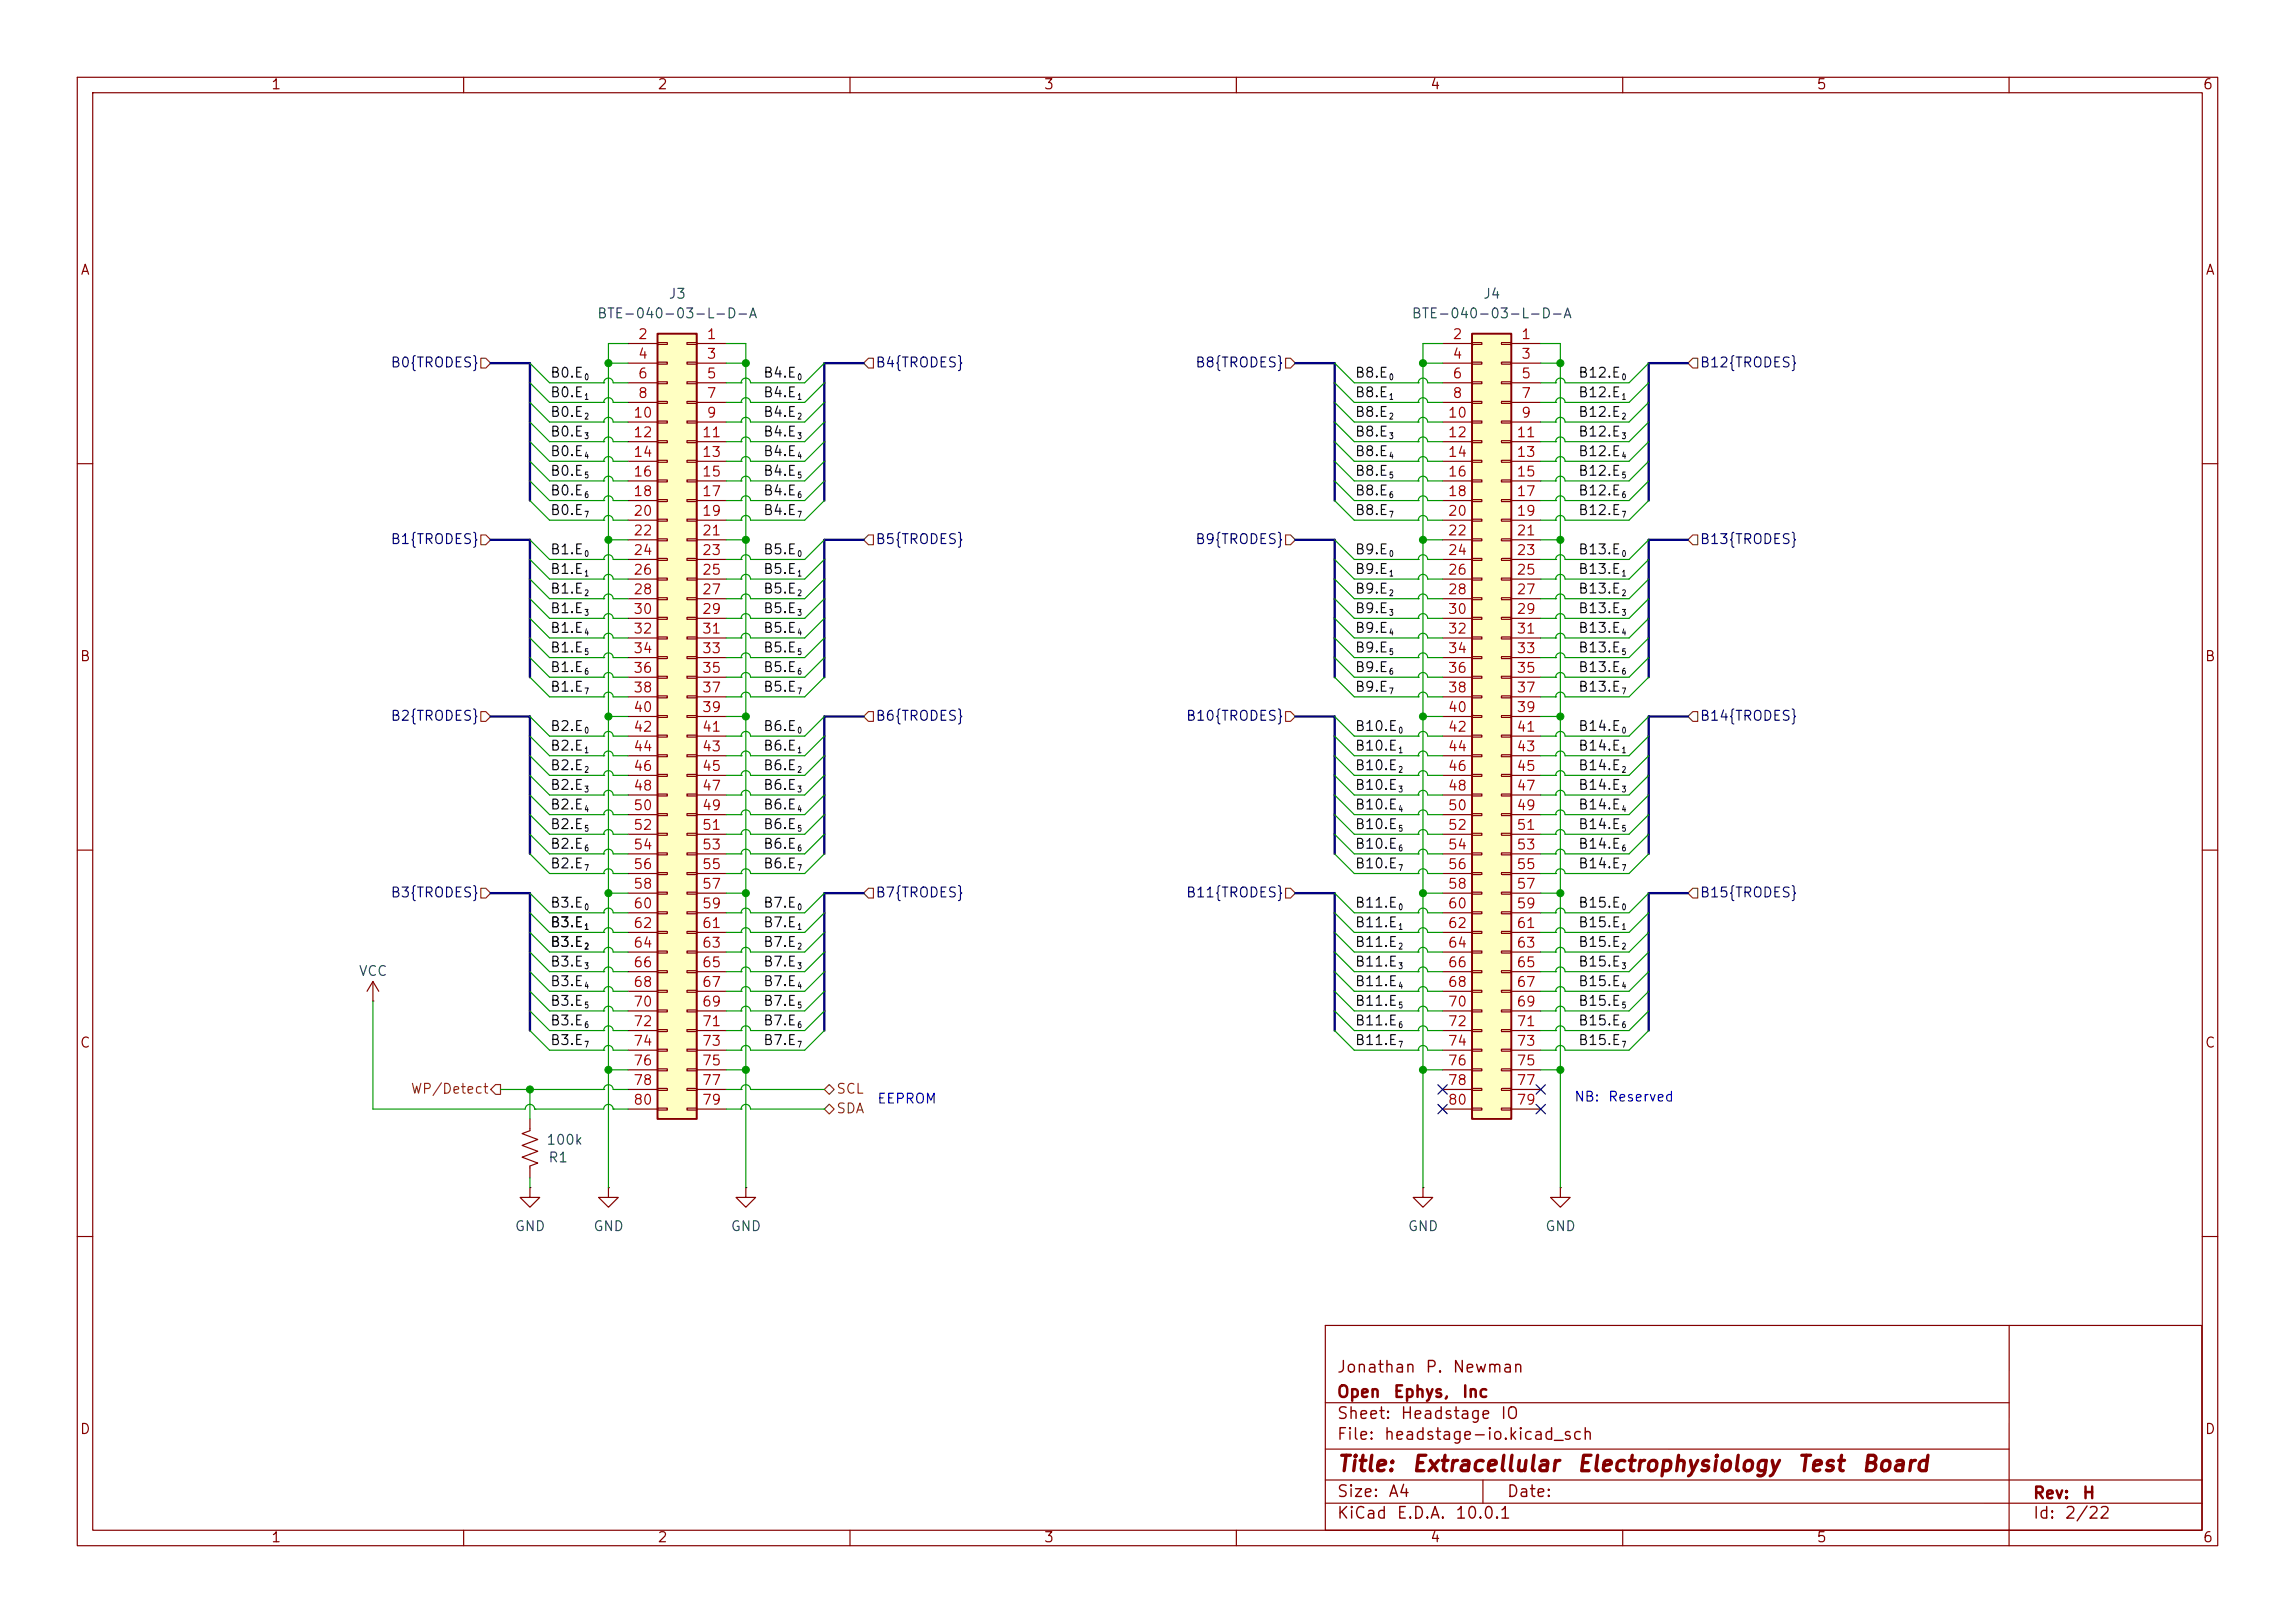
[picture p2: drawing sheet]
<svg xmlns="http://www.w3.org/2000/svg" width="297mm" height="210mm" viewBox="0 0 297 210" stroke-linecap="round" stroke-linejoin="round" font-family="sans-serif">
<defs><g id="words">
<g font-size="2" fill="#840000">
<text x="172.9" y="190.9">Title:</text>
<text x="182.6" y="190.9">Extracellular</text>
<text x="203.9" y="190.9">Electrophysiology</text>
<text x="232.5" y="190.9">Test</text>
<text x="240.8" y="190.9">Board</text>
</g>
<g font-size="1.5" fill="#840000">
<text x="172.9" y="178">Jonathan</text>
<text x="184.4" y="178">P.</text>
<text x="187.9" y="178">Newman</text>
<text x="172.9" y="184">Sheet:</text>
<text x="172.9" y="181.2">Open</text>
<text x="180.2" y="181.2">Ephys,</text>
<text x="181.1" y="184">Headstage</text>
<text x="189.1" y="181.2">Inc</text>
<text x="194.1" y="184">IO</text>
<text x="172.9" y="186.7">File:</text>
<text x="179" y="186.7">headstage-io.kicad_sch</text>
<text x="172.9" y="196.9">KiCad</text>
<text x="172.9" y="194.1">Size:</text>
<text x="179.6" y="194.1">A4</text>
<text x="180.6" y="196.9">E.D.A.</text>
<text x="188.2" y="196.9">10.0.1</text>
<text x="194.9" y="194.1">Date:</text>
<text x="263" y="194.3">Rev:</text>
<text x="263" y="196.9">Id:</text>
<text x="267.1" y="196.9">2/22</text>
<text x="269.4" y="194.3">H</text>
</g>
<g font-size="1.3" fill="#840000">
<text x="35" y="11.9">1</text>
<text x="85" y="11.9">2</text>
<text x="135" y="11.9">3</text>
<text x="185" y="11.9">4</text>
<text x="235" y="11.9">5</text>
<text x="285" y="11.9">6</text>
<text x="10.3" y="35.9">A</text>
<text x="285.3" y="35.9">A</text>
<text x="10.3" y="85.9">B</text>
<text x="285.3" y="85.9">B</text>
<text x="10.3" y="135.9">C</text>
<text x="285.3" y="135.9">C</text>
<text x="10.3" y="185.9">D</text>
<text x="285.3" y="185.9">D</text>
<text x="35" y="199.9">1</text>
<text x="85" y="199.9">2</text>
<text x="135" y="199.9">3</text>
<text x="185" y="199.9">4</text>
<text x="235" y="199.9">5</text>
<text x="285" y="199.9">6</text>
</g>
<g font-size="1.3" fill="#006464">
<text x="77.2" y="41.5">BTE-040-03-L-D-A</text>
<text x="86.4" y="39">J3</text>
<text x="182.6" y="41.5">BTE-040-03-L-D-A</text>
<text x="191.8" y="39">J4</text>
<text x="46.3" y="126.6">VCC</text>
<text x="70.6" y="148.4">100k</text>
<text x="70.9" y="150.7">R1</text>
<text x="66.5" y="159.6">GND</text>
<text x="76.7" y="159.6">GND</text>
<text x="94.5" y="159.6">GND</text>
<text x="182.1" y="159.6">GND</text>
<text x="199.9" y="159.6">GND</text>
</g>
<g font-size="1.3" fill="#000084">
<text x="50.5" y="47.9">B0{TRODES}</text>
<text x="113.2" y="47.9">B4{TRODES}</text>
<text x="154.6" y="47.9">B8{TRODES}</text>
<text x="219.9" y="47.9">B12{TRODES}</text>
<text x="50.5" y="70.7">B1{TRODES}</text>
<text x="113.2" y="70.7">B5{TRODES}</text>
<text x="154.6" y="70.7">B9{TRODES}</text>
<text x="219.9" y="70.7">B13{TRODES}</text>
<text x="50.5" y="93.6">B2{TRODES}</text>
<text x="113.2" y="93.6">B6{TRODES}</text>
<text x="153.4" y="93.6">B10{TRODES}</text>
<text x="219.9" y="93.6">B14{TRODES}</text>
<text x="50.5" y="116.4">B3{TRODES}</text>
<text x="113.2" y="116.4">B7{TRODES}</text>
<text x="153.4" y="116.4">B11{TRODES}</text>
<text x="219.9" y="116.4">B15{TRODES}</text>
</g>
<g font-size="1.3" fill="#a90000">
<text x="82.5" y="44.2">2</text>
<text x="82.5" y="46.7">4</text>
<text x="91.4" y="44.2">1</text>
<text x="91.4" y="46.7">3</text>
<text x="187.9" y="44.2">2</text>
<text x="187.9" y="46.7">4</text>
<text x="196.8" y="44.2">1</text>
<text x="196.8" y="46.7">3</text>
<text x="82.5" y="49.3">6</text>
<text x="82.5" y="51.8">8</text>
<text x="91.4" y="49.3">5</text>
<text x="91.4" y="51.8">7</text>
<text x="187.9" y="49.3">6</text>
<text x="187.9" y="51.8">8</text>
<text x="196.8" y="49.3">5</text>
<text x="196.8" y="51.8">7</text>
<text x="81.9" y="54.4">10</text>
<text x="81.9" y="56.9">12</text>
<text x="81.9" y="59.4">14</text>
<text x="90.8" y="56.9">11</text>
<text x="90.8" y="59.4">13</text>
<text x="91.4" y="54.4">9</text>
<text x="187.3" y="54.4">10</text>
<text x="187.3" y="56.9">12</text>
<text x="187.3" y="59.4">14</text>
<text x="196.2" y="56.9">11</text>
<text x="196.2" y="59.4">13</text>
<text x="196.8" y="54.4">9</text>
<text x="81.9" y="62">16</text>
<text x="81.9" y="64.5">18</text>
<text x="90.8" y="62">15</text>
<text x="90.8" y="64.5">17</text>
<text x="187.3" y="62">16</text>
<text x="187.3" y="64.5">18</text>
<text x="196.2" y="62">15</text>
<text x="196.2" y="64.5">17</text>
<text x="81.9" y="67.1">20</text>
<text x="81.9" y="69.6">22</text>
<text x="90.8" y="67.1">19</text>
<text x="90.8" y="69.6">21</text>
<text x="187.3" y="67.1">20</text>
<text x="187.3" y="69.6">22</text>
<text x="196.2" y="67.1">19</text>
<text x="196.2" y="69.6">21</text>
<text x="81.9" y="72.1">24</text>
<text x="81.9" y="74.7">26</text>
<text x="81.9" y="77.2">28</text>
<text x="90.8" y="72.1">23</text>
<text x="90.8" y="74.7">25</text>
<text x="90.8" y="77.2">27</text>
<text x="187.3" y="72.1">24</text>
<text x="187.3" y="74.7">26</text>
<text x="187.3" y="77.2">28</text>
<text x="196.2" y="72.1">23</text>
<text x="196.2" y="74.7">25</text>
<text x="196.2" y="77.2">27</text>
<text x="81.9" y="79.8">30</text>
<text x="81.9" y="82.3">32</text>
<text x="90.8" y="79.8">29</text>
<text x="90.8" y="82.3">31</text>
<text x="187.3" y="79.8">30</text>
<text x="187.3" y="82.3">32</text>
<text x="196.2" y="79.8">29</text>
<text x="196.2" y="82.3">31</text>
<text x="81.9" y="84.8">34</text>
<text x="81.9" y="87.4">36</text>
<text x="81.9" y="89.9">38</text>
<text x="90.8" y="84.8">33</text>
<text x="90.8" y="87.4">35</text>
<text x="90.8" y="89.9">37</text>
<text x="187.3" y="84.8">34</text>
<text x="187.3" y="87.4">36</text>
<text x="187.3" y="89.9">38</text>
<text x="196.2" y="84.8">33</text>
<text x="196.2" y="87.4">35</text>
<text x="196.2" y="89.9">37</text>
<text x="81.9" y="92.5">40</text>
<text x="81.9" y="95">42</text>
<text x="90.8" y="92.5">39</text>
<text x="90.8" y="95">41</text>
<text x="187.3" y="92.5">40</text>
<text x="187.3" y="95">42</text>
<text x="196.2" y="92.5">39</text>
<text x="196.2" y="95">41</text>
<text x="81.9" y="97.5">44</text>
<text x="81.9" y="100.1">46</text>
<text x="90.8" y="97.5">43</text>
<text x="90.8" y="100.1">45</text>
<text x="187.3" y="97.5">44</text>
<text x="187.3" y="100.1">46</text>
<text x="196.2" y="97.5">43</text>
<text x="196.2" y="100.1">45</text>
<text x="81.9" y="102.6">48</text>
<text x="81.9" y="105.2">50</text>
<text x="81.9" y="107.7">52</text>
<text x="90.8" y="102.6">47</text>
<text x="90.8" y="105.2">49</text>
<text x="90.8" y="107.7">51</text>
<text x="187.3" y="102.6">48</text>
<text x="187.3" y="105.2">50</text>
<text x="187.3" y="107.7">52</text>
<text x="196.2" y="102.6">47</text>
<text x="196.2" y="105.2">49</text>
<text x="196.2" y="107.7">51</text>
<text x="81.9" y="110.2">54</text>
<text x="81.9" y="112.8">56</text>
<text x="90.8" y="110.2">53</text>
<text x="90.8" y="112.8">55</text>
<text x="187.3" y="110.2">54</text>
<text x="187.3" y="112.8">56</text>
<text x="196.2" y="110.2">53</text>
<text x="196.2" y="112.8">55</text>
<text x="81.9" y="115.3">58</text>
<text x="81.9" y="117.9">60</text>
<text x="90.8" y="115.3">57</text>
<text x="90.8" y="117.9">59</text>
<text x="187.3" y="115.3">58</text>
<text x="187.3" y="117.9">60</text>
<text x="196.2" y="115.3">57</text>
<text x="196.2" y="117.9">59</text>
<text x="81.9" y="120.4">62</text>
<text x="81.9" y="122.9">64</text>
<text x="81.9" y="125.5">66</text>
<text x="90.8" y="120.4">61</text>
<text x="90.8" y="122.9">63</text>
<text x="90.8" y="125.5">65</text>
<text x="187.3" y="120.4">62</text>
<text x="187.3" y="122.9">64</text>
<text x="187.3" y="125.5">66</text>
<text x="196.2" y="120.4">61</text>
<text x="196.2" y="122.9">63</text>
<text x="196.2" y="125.5">65</text>
<text x="81.9" y="128">68</text>
<text x="81.9" y="130.6">70</text>
<text x="90.8" y="128">67</text>
<text x="90.8" y="130.6">69</text>
<text x="187.3" y="128">68</text>
<text x="187.3" y="130.6">70</text>
<text x="196.2" y="128">67</text>
<text x="196.2" y="130.6">69</text>
<text x="81.9" y="133.1">72</text>
<text x="81.9" y="135.6">74</text>
<text x="90.8" y="133.1">71</text>
<text x="90.8" y="135.6">73</text>
<text x="187.3" y="133.1">72</text>
<text x="187.3" y="135.6">74</text>
<text x="196.2" y="133.1">71</text>
<text x="196.2" y="135.6">73</text>
<text x="81.9" y="138.2">76</text>
<text x="81.9" y="140.7">78</text>
<text x="81.9" y="143.3">80</text>
<text x="90.8" y="138.2">75</text>
<text x="90.8" y="140.7">77</text>
<text x="90.8" y="143.3">79</text>
<text x="187.3" y="138.2">76</text>
<text x="187.3" y="140.7">78</text>
<text x="187.3" y="143.3">80</text>
<text x="196.2" y="138.2">75</text>
<text x="196.2" y="140.7">77</text>
<text x="196.2" y="143.3">79</text>
</g>
<g font-size="1.3" fill="#0f0f0f">
<text x="71.1" y="49.2">B0.E</text>
<text x="71.1" y="51.7">B0.E</text>
<text x="98.7" y="51.7">B4.E</text>
<text x="98.7" y="49.2">B4.E</text>
<text x="175.3" y="51.7">B8.E</text>
<text x="175.3" y="49.2">B8.E</text>
<text x="204.2" y="51.7">B12.E</text>
<text x="204.2" y="49.2">B12.E</text>
<text x="71.1" y="54.3">B0.E</text>
<text x="71.1" y="56.8">B0.E</text>
<text x="71.1" y="59.3">B0.E</text>
<text x="98.7" y="56.8">B4.E</text>
<text x="98.7" y="54.3">B4.E</text>
<text x="98.7" y="59.3">B4.E</text>
<text x="175.3" y="54.3">B8.E</text>
<text x="175.3" y="59.3">B8.E</text>
<text x="175.3" y="56.8">B8.E</text>
<text x="204.2" y="59.3">B12.E</text>
<text x="204.2" y="54.3">B12.E</text>
<text x="204.2" y="56.8">B12.E</text>
<text x="71.1" y="64.4">B0.E</text>
<text x="71.1" y="61.9">B0.E</text>
<text x="98.7" y="61.9">B4.E</text>
<text x="98.7" y="64.4">B4.E</text>
<text x="175.3" y="64.4">B8.E</text>
<text x="175.3" y="61.9">B8.E</text>
<text x="204.2" y="64.4">B12.E</text>
<text x="204.2" y="61.9">B12.E</text>
<text x="71.1" y="67">B0.E</text>
<text x="98.7" y="67">B4.E</text>
<text x="175.3" y="67">B8.E</text>
<text x="204.2" y="67">B12.E</text>
<text x="71.1" y="77.1">B1.E</text>
<text x="71.1" y="72">B1.E</text>
<text x="71.1" y="74.6">B1.E</text>
<text x="98.7" y="77.1">B5.E</text>
<text x="98.7" y="74.6">B5.E</text>
<text x="98.7" y="72">B5.E</text>
<text x="175.3" y="74.6">B9.E</text>
<text x="175.3" y="72">B9.E</text>
<text x="175.3" y="77.1">B9.E</text>
<text x="204.2" y="72">B13.E</text>
<text x="204.2" y="74.6">B13.E</text>
<text x="204.2" y="77.1">B13.E</text>
<text x="71.1" y="79.7">B1.E</text>
<text x="71.1" y="82.2">B1.E</text>
<text x="98.7" y="79.7">B5.E</text>
<text x="98.7" y="82.2">B5.E</text>
<text x="175.3" y="82.2">B9.E</text>
<text x="175.3" y="79.7">B9.E</text>
<text x="204.2" y="79.7">B13.E</text>
<text x="204.2" y="82.2">B13.E</text>
<text x="71.1" y="84.7">B1.E</text>
<text x="71.1" y="87.3">B1.E</text>
<text x="71.1" y="89.8">B1.E</text>
<text x="98.7" y="89.8">B5.E</text>
<text x="98.7" y="84.7">B5.E</text>
<text x="98.7" y="87.3">B5.E</text>
<text x="175.3" y="84.7">B9.E</text>
<text x="175.3" y="89.8">B9.E</text>
<text x="175.3" y="87.3">B9.E</text>
<text x="204.2" y="84.7">B13.E</text>
<text x="204.2" y="89.8">B13.E</text>
<text x="204.2" y="87.3">B13.E</text>
<text x="71.1" y="94.9">B2.E</text>
<text x="98.7" y="94.9">B6.E</text>
<text x="175.3" y="94.9">B10.E</text>
<text x="204.2" y="94.9">B14.E</text>
<text x="71.1" y="97.4">B2.E</text>
<text x="71.1" y="100">B2.E</text>
<text x="98.7" y="100">B6.E</text>
<text x="98.7" y="97.4">B6.E</text>
<text x="175.3" y="100">B10.E</text>
<text x="175.3" y="97.4">B10.E</text>
<text x="204.2" y="97.4">B14.E</text>
<text x="204.2" y="100">B14.E</text>
<text x="71.1" y="102.5">B2.E</text>
<text x="71.1" y="105.1">B2.E</text>
<text x="71.1" y="107.6">B2.E</text>
<text x="98.7" y="102.5">B6.E</text>
<text x="98.7" y="107.6">B6.E</text>
<text x="98.7" y="105.1">B6.E</text>
<text x="175.3" y="105.1">B10.E</text>
<text x="175.3" y="107.6">B10.E</text>
<text x="175.3" y="102.5">B10.E</text>
<text x="204.2" y="102.5">B14.E</text>
<text x="204.2" y="105.1">B14.E</text>
<text x="204.2" y="107.6">B14.E</text>
<text x="71.1" y="110.1">B2.E</text>
<text x="71.1" y="112.7">B2.E</text>
<text x="98.7" y="110.1">B6.E</text>
<text x="98.7" y="112.7">B6.E</text>
<text x="175.3" y="112.7">B10.E</text>
<text x="175.3" y="110.1">B10.E</text>
<text x="204.2" y="110.1">B14.E</text>
<text x="204.2" y="112.7">B14.E</text>
<text x="71.1" y="117.8">B3.E</text>
<text x="98.7" y="117.8">B7.E</text>
<text x="175.3" y="117.8">B11.E</text>
<text x="204.2" y="117.8">B15.E</text>
<text x="71.1" y="125.4">B3.E</text>
<text x="71.1" y="120.3">B3.E</text>
<text x="71.1" y="122.8">B3.E</text>
<text x="98.7" y="125.4">B7.E</text>
<text x="98.7" y="120.3">B7.E</text>
<text x="98.7" y="122.8">B7.E</text>
<text x="175.3" y="120.3">B11.E</text>
<text x="175.3" y="122.8">B11.E</text>
<text x="175.3" y="125.4">B11.E</text>
<text x="204.2" y="125.4">B15.E</text>
<text x="204.2" y="122.8">B15.E</text>
<text x="204.2" y="120.3">B15.E</text>
<text x="71.1" y="127.9">B3.E</text>
<text x="71.1" y="130.5">B3.E</text>
<text x="98.7" y="130.5">B7.E</text>
<text x="98.7" y="127.9">B7.E</text>
<text x="175.3" y="130.5">B11.E</text>
<text x="175.3" y="127.9">B11.E</text>
<text x="204.2" y="130.5">B15.E</text>
<text x="204.2" y="127.9">B15.E</text>
<text x="71.1" y="133">B3.E</text>
<text x="71.1" y="135.5">B3.E</text>
<text x="98.7" y="133">B7.E</text>
<text x="98.7" y="135.5">B7.E</text>
<text x="175.3" y="135.5">B11.E</text>
<text x="175.3" y="133">B11.E</text>
<text x="204.2" y="133">B15.E</text>
<text x="204.2" y="135.5">B15.E</text>
</g>
<g font-size="1.3" fill="#725600">
<text x="53.1" y="141.8">WP/Detect</text>
<text x="108.1" y="141.8">SCL</text>
<text x="108.1" y="144.4">SDA</text>
</g>
<g font-size="1.3" fill="#0000c2">
<text x="113.4" y="143.1">EEPROM</text>
<text x="203.6" y="142.9">NB:</text>
<text x="208" y="142.9">Reserved</text>
</g>
<g font-size=".8" fill="#0f0f0f">
<text x="75.6" y="49.4">0</text>
<text x="75.6" y="51.9">1</text>
<text x="103.1" y="51.9">1</text>
<text x="103.1" y="49.4">0</text>
<text x="179.7" y="51.9">1</text>
<text x="179.7" y="49.4">0</text>
<text x="209.8" y="51.9">1</text>
<text x="209.8" y="49.4">0</text>
<text x="75.6" y="54.5">2</text>
<text x="75.6" y="57">3</text>
<text x="75.6" y="59.5">4</text>
<text x="103.1" y="57">3</text>
<text x="103.1" y="54.5">2</text>
<text x="103.1" y="59.5">4</text>
<text x="179.7" y="54.5">2</text>
<text x="179.7" y="59.5">4</text>
<text x="179.7" y="57">3</text>
<text x="209.8" y="59.5">4</text>
<text x="209.8" y="54.5">2</text>
<text x="209.8" y="57">3</text>
<text x="75.6" y="64.6">6</text>
<text x="75.6" y="62.1">5</text>
<text x="103.1" y="62.1">5</text>
<text x="103.1" y="64.6">6</text>
<text x="179.7" y="64.6">6</text>
<text x="179.7" y="62.1">5</text>
<text x="209.8" y="64.6">6</text>
<text x="209.8" y="62.1">5</text>
<text x="75.6" y="67.2">7</text>
<text x="103.1" y="67.2">7</text>
<text x="179.7" y="67.2">7</text>
<text x="209.8" y="67.2">7</text>
<text x="75.6" y="77.3">2</text>
<text x="75.6" y="72.2">0</text>
<text x="75.6" y="74.8">1</text>
<text x="103.1" y="77.3">2</text>
<text x="103.1" y="74.8">1</text>
<text x="103.1" y="72.2">0</text>
<text x="179.7" y="74.8">1</text>
<text x="179.7" y="72.2">0</text>
<text x="179.7" y="77.3">2</text>
<text x="209.8" y="72.2">0</text>
<text x="209.8" y="74.8">1</text>
<text x="209.8" y="77.3">2</text>
<text x="75.6" y="79.9">3</text>
<text x="75.6" y="82.4">4</text>
<text x="103.1" y="79.9">3</text>
<text x="103.1" y="82.4">4</text>
<text x="179.7" y="82.4">4</text>
<text x="179.7" y="79.9">3</text>
<text x="209.8" y="79.9">3</text>
<text x="209.8" y="82.4">4</text>
<text x="75.6" y="84.9">5</text>
<text x="75.6" y="87.5">6</text>
<text x="103.1" y="84.9">5</text>
<text x="103.1" y="87.5">6</text>
<text x="179.7" y="84.9">5</text>
<text x="179.7" y="87.5">6</text>
<text x="209.8" y="84.9">5</text>
<text x="209.8" y="87.5">6</text>
<text x="75.6" y="95.1">0</text>
<text x="75.6" y="90">7</text>
<text x="103.1" y="95.1">0</text>
<text x="103.1" y="90">7</text>
<text x="179.7" y="90">7</text>
<text x="180.9" y="95.1">0</text>
<text x="209.8" y="95.1">0</text>
<text x="209.8" y="90">7</text>
<text x="75.6" y="97.6">1</text>
<text x="75.6" y="100.2">2</text>
<text x="103.1" y="100.2">2</text>
<text x="103.1" y="97.6">1</text>
<text x="180.9" y="100.2">2</text>
<text x="180.9" y="97.6">1</text>
<text x="209.8" y="97.6">1</text>
<text x="209.8" y="100.2">2</text>
<text x="75.6" y="102.7">3</text>
<text x="75.6" y="105.3">4</text>
<text x="75.6" y="107.8">5</text>
<text x="103.1" y="102.7">3</text>
<text x="103.1" y="107.8">5</text>
<text x="103.1" y="105.3">4</text>
<text x="180.9" y="105.3">4</text>
<text x="180.9" y="107.8">5</text>
<text x="180.9" y="102.7">3</text>
<text x="209.8" y="102.7">3</text>
<text x="209.8" y="105.3">4</text>
<text x="209.8" y="107.8">5</text>
<text x="75.6" y="110.3">6</text>
<text x="75.6" y="112.9">7</text>
<text x="103.1" y="110.3">6</text>
<text x="103.1" y="112.9">7</text>
<text x="180.9" y="112.9">7</text>
<text x="180.9" y="110.3">6</text>
<text x="209.8" y="110.3">6</text>
<text x="209.8" y="112.9">7</text>
<text x="75.6" y="118">0</text>
<text x="103.1" y="118">0</text>
<text x="180.9" y="118">0</text>
<text x="209.8" y="118">0</text>
<text x="75.6" y="125.6">3</text>
<text x="75.6" y="120.5">1</text>
<text x="75.6" y="123">2</text>
<text x="103.1" y="125.6">3</text>
<text x="103.1" y="120.5">1</text>
<text x="103.1" y="123">2</text>
<text x="180.9" y="120.5">1</text>
<text x="180.9" y="123">2</text>
<text x="180.9" y="125.6">3</text>
<text x="209.8" y="125.6">3</text>
<text x="209.8" y="123">2</text>
<text x="209.8" y="120.5">1</text>
<text x="75.6" y="128.1">4</text>
<text x="75.6" y="130.7">5</text>
<text x="103.1" y="130.7">5</text>
<text x="103.1" y="128.1">4</text>
<text x="180.9" y="130.7">5</text>
<text x="180.9" y="128.1">4</text>
<text x="209.8" y="130.7">5</text>
<text x="209.8" y="128.1">4</text>
<text x="75.6" y="133.2">6</text>
<text x="75.6" y="135.7">7</text>
<text x="103.1" y="133.2">6</text>
<text x="103.1" y="135.7">7</text>
<text x="180.9" y="135.7">7</text>
<text x="180.9" y="133.2">6</text>
<text x="209.8" y="133.2">6</text>
<text x="209.8" y="135.7">7</text>
</g>
</g></defs>
<g fill="none" stroke="#840000" stroke-width=".15">
<path d="M10 10h277v190h-277zM12 12h273v186h-273zM60 10v2M110 10v2M160 10v2M210 10v2M260 10v2M10 60h2M285 60h2M10 110h2M285 110h2M68.6 144.8v1.5l-1 .4 2 .7-2 .8 2 .8-2 .7 2 .8-1 .4v1.5"/>
<path d="M10 160h2M171.5 171.5h113.4v26.5h-113.4zM260 171.5v28.5M285 160h2M60 198v2M110 198v2M160 198v2M171.5 194.5h113.5M171.5 191.5h113.5M171.5 187.5h88.5M171.5 181.5h88.5M191.9 191.5v3"/>
<path d="M210 198v2"/>
</g>
<path d="M190.5 43.2h5.1v101.6h-5.1z" fill="#ffffc2"/>
<path d="M190.5 43.2h5.1v101.6h-5.1z" fill="none" stroke="#840000" stroke-width=".25"/>
<g fill="none" stroke="#840000" stroke-width=".15">
<path d="M186.7 44.5h3.8M186.7 47h3.8M186.7 49.5h3.8M186.7 52.1h3.8M186.7 54.6h3.8M186.7 57.2h3.8M186.7 59.7h3.8M190.5 44.3h1.3v.3h-1.3zM190.5 46.9h1.3v.2h-1.3zM190.5 49.4h1.3v.3h-1.3zM190.5 51.9h1.3v.3h-1.3zM190.5 54.5h1.3v.2h-1.3z"/>
<path d="M190.5 57h1.3v.3h-1.3zM190.5 59.6h1.3v.2h-1.3zM194.3 44.3h1.3v.3h-1.3zM194.3 46.9h1.3v.2h-1.3zM194.3 49.4h1.3v.3h-1.3zM194.3 51.9h1.3v.3h-1.3zM194.3 54.5h1.3v.2h-1.3zM194.3 57h1.3v.3h-1.3zM194.3 59.6h1.3v.2h-1.3zM195.6 44.5h3.8M195.6 47h3.8M195.6 49.5h3.8"/>
<path d="M195.6 52.1h3.8M195.6 54.6h3.8M195.6 57.2h3.8M195.6 59.7h3.8M186.7 62.2h3.8M186.7 64.8h3.8M186.7 67.3h3.8M186.7 69.9h3.8M186.7 72.4h3.8M186.7 74.9h3.8M186.7 77.5h3.8M190.5 62.1h1.3v.3h-1.3z"/>
<path d="M190.5 64.6h1.3v.3h-1.3zM190.5 67.2h1.3v.2h-1.3zM190.5 69.7h1.3v.3h-1.3zM190.5 72.3h1.3v.2h-1.3zM190.5 74.8h1.3v.3h-1.3zM190.5 77.3h1.3v.3h-1.3zM190.5 79.9h1.3v.2h-1.3zM194.3 62.1h1.3v.3h-1.3zM194.3 64.6h1.3v.3h-1.3zM194.3 67.2h1.3v.2h-1.3zM194.3 69.7h1.3v.3h-1.3zM194.3 72.3h1.3v.2h-1.3z"/>
<path d="M194.3 74.8h1.3v.3h-1.3zM194.3 77.3h1.3v.3h-1.3zM194.3 79.9h1.3v.2h-1.3zM195.6 62.2h3.8M195.6 64.8h3.8M195.6 67.3h3.8M195.6 69.9h3.8M195.6 72.4h3.8M195.6 74.9h3.8M195.6 77.5h3.8M186.7 80h3.8M186.7 82.6h3.8"/>
<path d="M186.7 85.1h3.8M186.7 87.6h3.8M186.7 90.2h3.8M186.7 92.7h3.8M186.7 95.3h3.8M186.7 97.8h3.8M190.5 82.4h1.3v.3h-1.3zM190.5 85h1.3v.2h-1.3zM190.5 87.5h1.3v.3h-1.3zM190.5 90h1.3v.3h-1.3zM190.5 92.6h1.3v.2h-1.3zM190.5 95.1h1.3v.3h-1.3z"/>
<path d="M190.5 97.7h1.3v.2h-1.3zM194.3 82.4h1.3v.3h-1.3zM194.3 85h1.3v.2h-1.3zM194.3 87.5h1.3v.3h-1.3zM194.3 90h1.3v.3h-1.3zM194.3 92.6h1.3v.2h-1.3zM194.3 95.1h1.3v.3h-1.3zM194.3 97.7h1.3v.2h-1.3zM195.6 80h3.8M195.6 82.6h3.8M195.6 85.1h3.8M195.6 87.6h3.8"/>
<path d="M195.6 90.2h3.8M195.6 92.7h3.8M195.6 95.3h3.8M195.6 97.8h3.8M186.7 100.3h3.8M186.7 102.9h3.8M186.7 105.4h3.8M186.7 108h3.8M186.7 110.5h3.8M186.7 113h3.8M186.7 115.6h3.8M186.7 118.1h3.8"/>
<path d="M190.5 100.2h1.3v.3h-1.3zM190.5 102.7h1.3v.3h-1.3zM190.5 105.3h1.3v.2h-1.3zM190.5 107.8h1.3v.3h-1.3zM190.5 110.4h1.3v.2h-1.3zM190.5 112.9h1.3v.3h-1.3zM190.5 115.4h1.3v.3h-1.3zM190.5 118h1.3v.2h-1.3zM194.3 100.2h1.3v.3h-1.3zM194.3 102.7h1.3v.3h-1.3zM194.3 105.3h1.3v.2h-1.3zM194.3 107.8h1.3v.3h-1.3z"/>
<path d="M194.3 110.4h1.3v.2h-1.3zM194.3 112.9h1.3v.3h-1.3zM194.3 115.4h1.3v.3h-1.3zM194.3 118h1.3v.2h-1.3zM195.6 100.3h3.8M195.6 102.9h3.8M195.6 105.4h3.8M195.6 108h3.8M195.6 110.5h3.8M195.6 113h3.8M195.6 115.6h3.8M195.6 118.1h3.8"/>
<path d="M48.3 129.5h.1M48.3 127l.7 1.3M48.3 127l-.8 1.3M48.3 127v2.5M186.7 120.7h3.8M186.7 123.2h3.8M186.7 125.7h3.8M186.7 128.3h3.8M186.7 130.8h3.8M186.7 133.4h3.8M186.7 135.9h3.8M186.7 138.4h3.8"/>
<path d="M190.5 120.5h1.3v.3h-1.3zM190.5 123.1h1.3v.2h-1.3zM190.5 125.6h1.3v.3h-1.3zM190.5 128.1h1.3v.3h-1.3zM190.5 130.7h1.3v.2h-1.3zM190.5 133.2h1.3v.3h-1.3zM190.5 135.8h1.3v.2h-1.3zM190.5 138.3h1.3v.3h-1.3zM194.3 120.5h1.3v.3h-1.3zM194.3 123.1h1.3v.2h-1.3zM194.3 125.6h1.3v.3h-1.3zM194.3 128.1h1.3v.3h-1.3z"/>
<path d="M194.3 130.7h1.3v.2h-1.3zM194.3 133.2h1.3v.3h-1.3zM194.3 135.8h1.3v.2h-1.3zM194.3 138.3h1.3v.3h-1.3zM195.6 120.7h3.8M195.6 123.2h3.8M195.6 125.7h3.8M195.6 128.3h3.8M195.6 130.8h3.8M195.6 133.4h3.8M195.6 135.9h3.8M195.6 138.4h3.8"/>
<path d="M186.7 141h3.8M186.7 143.5h3.8M190.5 140.8h1.3v.3h-1.3zM190.5 143.4h1.3v.2h-1.3zM194.3 140.8h1.3v.3h-1.3zM194.3 143.4h1.3v.2h-1.3zM195.6 141h3.8M195.6 143.5h3.8"/>
</g>
<path d="M85.1 43.2h5.1v101.6h-5.1z" fill="#ffffc2"/>
<path d="M85.1 43.2h5.1v101.6h-5.1z" fill="none" stroke="#840000" stroke-width=".25"/>
<g fill="none" stroke="#840000" stroke-width=".15">
<path d="M81.3 44.5h3.8M81.3 47h3.8M81.3 49.5h3.8M81.3 52.1h3.8M81.3 54.6h3.8M81.3 57.2h3.8M81.3 59.7h3.8M85.1 44.3h1.3v.3h-1.3zM85.1 46.9h1.3v.2h-1.3zM85.1 49.4h1.3v.3h-1.3zM85.1 51.9h1.3v.3h-1.3zM85.1 54.5h1.3v.2h-1.3z"/>
<path d="M85.1 57h1.3v.3h-1.3zM85.1 59.6h1.3v.2h-1.3zM88.9 44.3h1.3v.3h-1.3zM88.9 46.9h1.3v.2h-1.3zM88.9 49.4h1.3v.3h-1.3zM88.9 51.9h1.3v.3h-1.3zM88.9 54.5h1.3v.2h-1.3zM88.9 57h1.3v.3h-1.3zM88.9 59.6h1.3v.2h-1.3zM90.2 44.5h3.8M90.2 47h3.8M90.2 49.5h3.8"/>
<path d="M90.2 52.1h3.8M90.2 54.6h3.8M90.2 57.2h3.8M90.2 59.7h3.8M81.3 62.2h3.8M81.3 64.8h3.8M81.3 67.3h3.8M81.3 69.9h3.8M81.3 72.4h3.8M81.3 74.9h3.8M81.3 77.5h3.8M85.1 62.1h1.3v.3h-1.3z"/>
<path d="M85.1 64.6h1.3v.3h-1.3zM85.1 67.2h1.3v.2h-1.3zM85.1 69.7h1.3v.3h-1.3zM85.1 72.3h1.3v.2h-1.3zM85.1 74.8h1.3v.3h-1.3zM85.1 77.3h1.3v.3h-1.3zM85.1 79.9h1.3v.2h-1.3zM88.9 62.1h1.3v.3h-1.3zM88.9 64.6h1.3v.3h-1.3zM88.9 67.2h1.3v.2h-1.3zM88.9 69.7h1.3v.3h-1.3zM88.9 72.3h1.3v.2h-1.3z"/>
<path d="M88.9 74.8h1.3v.3h-1.3zM88.9 77.3h1.3v.3h-1.3zM88.9 79.9h1.3v.2h-1.3zM90.2 62.2h3.8M90.2 64.8h3.8M90.2 67.3h3.8M90.2 69.9h3.8M90.2 72.4h3.8M90.2 74.9h3.8M90.2 77.5h3.8M81.3 80h3.8M81.3 82.6h3.8"/>
<path d="M81.3 85.1h3.8M81.3 87.6h3.8M81.3 90.2h3.8M81.3 92.7h3.8M81.3 95.3h3.8M81.3 97.8h3.8M85.1 82.4h1.3v.3h-1.3zM85.1 85h1.3v.2h-1.3zM85.1 87.5h1.3v.3h-1.3zM85.1 90h1.3v.3h-1.3zM85.1 92.6h1.3v.2h-1.3zM85.1 95.1h1.3v.3h-1.3z"/>
<path d="M85.1 97.7h1.3v.2h-1.3zM88.9 82.4h1.3v.3h-1.3zM88.9 85h1.3v.2h-1.3zM88.9 87.5h1.3v.3h-1.3zM88.9 90h1.3v.3h-1.3zM88.9 92.6h1.3v.2h-1.3zM88.9 95.1h1.3v.3h-1.3zM88.9 97.7h1.3v.2h-1.3zM90.2 80h3.8M90.2 82.6h3.8M90.2 85.1h3.8M90.2 87.6h3.8"/>
<path d="M90.2 90.2h3.8M90.2 92.7h3.8M90.2 95.3h3.8M90.2 97.8h3.8M81.3 100.3h3.8M81.3 102.9h3.8M81.3 105.4h3.8M81.3 108h3.8M81.3 110.5h3.8M81.3 113h3.8M81.3 115.6h3.8M81.3 118.1h3.8"/>
<path d="M85.1 100.2h1.3v.3h-1.3zM85.1 102.7h1.3v.3h-1.3zM85.1 105.3h1.3v.2h-1.3zM85.1 107.8h1.3v.3h-1.3zM85.1 110.4h1.3v.2h-1.3zM85.1 112.9h1.3v.3h-1.3zM85.1 115.4h1.3v.3h-1.3zM85.1 118h1.3v.2h-1.3zM88.9 100.2h1.3v.3h-1.3zM88.9 102.7h1.3v.3h-1.3zM88.9 105.3h1.3v.2h-1.3zM88.9 107.8h1.3v.3h-1.3z"/>
<path d="M88.9 110.4h1.3v.2h-1.3zM88.9 112.9h1.3v.3h-1.3zM88.9 115.4h1.3v.3h-1.3zM88.9 118h1.3v.2h-1.3zM90.2 100.3h3.8M90.2 102.9h3.8M90.2 105.4h3.8M90.2 108h3.8M90.2 110.5h3.8M90.2 113h3.8M90.2 115.6h3.8M90.2 118.1h3.8"/>
<path d="M81.3 120.7h3.8M81.3 123.2h3.8M81.3 125.7h3.8M81.3 128.3h3.8M81.3 130.8h3.8M81.3 133.4h3.8M81.3 135.9h3.8M81.3 138.4h3.8M85.1 120.5h1.3v.3h-1.3zM85.1 123.1h1.3v.2h-1.3zM85.1 125.6h1.3v.3h-1.3zM85.1 128.1h1.3v.3h-1.3z"/>
<path d="M85.1 130.7h1.3v.2h-1.3zM85.1 133.2h1.3v.3h-1.3zM85.1 135.8h1.3v.2h-1.3zM85.1 138.3h1.3v.3h-1.3zM88.9 120.5h1.3v.3h-1.3zM88.9 123.1h1.3v.2h-1.3zM88.9 125.6h1.3v.3h-1.3zM88.9 128.1h1.3v.3h-1.3zM88.9 130.7h1.3v.2h-1.3zM88.9 133.2h1.3v.3h-1.3zM88.9 135.8h1.3v.2h-1.3zM88.9 138.3h1.3v.3h-1.3z"/>
<path d="M90.2 120.7h3.8M90.2 123.2h3.8M90.2 125.7h3.8M90.2 128.3h3.8M90.2 130.8h3.8M90.2 133.4h3.8M90.2 135.9h3.8M90.2 138.4h3.8M68.6 153.7v1.2h-1.3l1.3 1.3 1.2-1.3h-1.2M68.6 153.7h.1M78.7 153.7v1.2h-1.2l1.2 1.3 1.3-1.3h-1.3M78.7 153.7h.1"/>
<path d="M81.3 141h3.8M81.3 143.5h3.8M85.1 140.8h1.3v.3h-1.3zM85.1 143.4h1.3v.2h-1.3zM88.9 140.8h1.3v.3h-1.3zM88.9 143.4h1.3v.2h-1.3zM90.2 141h3.8M90.2 143.5h3.8M96.5 153.7v1.2h-1.3l1.3 1.3 1.3-1.3h-1.3M96.5 153.7h.1M184.1 153.7v1.2h-1.2l1.2 1.3 1.3-1.3h-1.3M184.1 153.7h.1"/>
<path d="M201.9 153.7v1.2h-1.2l1.2 1.3 1.3-1.3h-1.3M201.9 153.7h.1"/>
</g>
<g fill="none" stroke="#725600" stroke-width=".15">
<path d="M62.2 46.4h.7l.6 .6-.6 .6h-.7zM111.8 47l.6-.6h.6v1.2h-.6zM166.4 46.4h.6l.6 .6-.6 .6h-.6zM218.4 47l.7-.6h.6v1.2h-.6zM62.2 69.2h.7l.6 .7-.6 .6h-.7zM111.8 69.9l.6-.7h.6v1.3h-.6zM166.4 69.2h.6l.6 .7-.6 .6h-.6zM218.4 69.9l.7-.7h.6v1.3h-.6zM62.2 92.1h.7l.6 .6-.6 .6h-.7zM112.4 92.1h.6v1.2h-.6l-.6-.6zM166.4 92.1h.6l.6 .6-.6 .6h-.6zM218.4 92.7l.7-.6h.6v1.2h-.6z"/>
<path d="M62.2 114.9h.7l.6 .7-.6 .6h-.7zM112.4 114.9h.6v1.3h-.6l-.6-.6zM166.4 114.9h.6l.6 .7-.6 .6h-.6zM218.4 115.6l.7-.7h.6v1.3h-.6zM64.1 140.3h.7v1.3h-.7l-.6-.6zM106.7 143.5l.6-.6 .6 .6-.6 .6zM106.7 141l.6-.7 .6 .7-.6 .6z"/>
</g>
<g fill="none" stroke="#000084" stroke-width=".3">
<path d="M63.5 47h5.1v17.8M111.8 47h-5.1v17.8M167.6 47h5.1v17.8M218.4 47h-5v17.8M63.5 69.9h5.1v17.7M111.8 69.9h-5.1v17.7M167.6 69.9h5.1v17.7M218.4 69.9h-5v17.7M63.5 92.7h5.1v17.8M111.8 92.7h-5.1v17.8M167.6 92.7h5.1v17.8M218.4 92.7h-5v17.8"/>
<path d="M63.5 115.6h5.1v17.8M111.8 115.6h-5.1v17.8M167.6 115.6h5.1v17.8M218.4 115.6h-5v17.8"/>
</g>
<g fill="none" stroke="#009600" stroke-width=".15">
<path d="M68.6 57.2l2.5 2.5h7M68.6 52.1l2.5 2.5h7M68.6 49.5l2.5 2.6h7M68.6 54.6l2.5 2.6h7M68.6 47l2.5 2.5h7M68.6 59.7l2.5 2.5h7M78.1 49.5h.1M78.1 49.5a.61 .61 0 0 1 .6-.6 .61 .61 0 0 1 .6 .6h2M78.1 57.2h.1M78.1 57.2a.61 .61 0 0 1 .6-.7 .61 .61 0 0 1 .6 .7h2M78.1 52.1h.1M78.1 52.1a.61 .61 0 0 1 .6-.6 .61 .61 0 0 1 .6 .6h2"/>
<path d="M78.1 54.6h.1M78.1 54.6a.61 .61 0 0 1 .6-.6 .61 .61 0 0 1 .6 .6h2M78.1 59.7h.1M78.1 59.7a.61 .61 0 0 1 .6-.6 .61 .61 0 0 1 .6 .6h2M78.7 47h2.6M81.3 44.5h-2.6v109.2M94 59.7h1.9M94 54.6h1.9M94 52.1h1.9M94 57.2h1.9M94 49.5h1.9M94 44.5h2.5v109.2"/>
<path d="M94 47h2.5M95.9 54.6h.1M95.9 49.5h.1M95.9 52.1h.1M95.9 57.2h.1M95.9 59.7h.1M106.7 52.1l-2.6 2.5h-7a.61 .61 0 0 0-.6-.6 .61 .61 0 0 0-.6 .6M106.7 47l-2.6 2.5h-7a.61 .61 0 0 0-.6-.6 .61 .61 0 0 0-.6 .6M106.7 49.5l-2.6 2.6h-7a.61 .61 0 0 0-.6-.6 .61 .61 0 0 0-.6 .6M106.7 54.6l-2.6 2.6h-7a.61 .61 0 0 0-.6-.7 .61 .61 0 0 0-.6 .7M106.7 59.7l-2.6 2.5h-7a.61 .61 0 0 0-.6-.6 .61 .61 0 0 0-.6 .6M106.7 57.2l-2.6 2.5h-7a.61 .61 0 0 0-.6-.6 .61 .61 0 0 0-.6 .6"/>
<path d="M172.7 57.2l2.6 2.5h8.2M172.7 52.1l2.6 2.5h8.2M172.7 49.5l2.6 2.6h8.2M172.7 54.6l2.6 2.6h8.2M172.7 47l2.6 2.5h8.2M172.7 59.7l2.6 2.5h8.2M183.5 49.5h.1M183.5 49.5a.61 .61 0 0 1 .6-.6 .61 .61 0 0 1 .7 .6h1.9M183.5 52.1h.1M183.5 52.1a.61 .61 0 0 1 .6-.6 .61 .61 0 0 1 .7 .6h1.9M183.5 54.6h.1M183.5 54.6a.61 .61 0 0 1 .6-.6 .61 .61 0 0 1 .7 .6h1.9"/>
<path d="M183.5 57.2h.1M183.5 57.2a.61 .61 0 0 1 .6-.7 .61 .61 0 0 1 .7 .7h1.9M183.5 59.7h.1M183.5 59.7a.61 .61 0 0 1 .6-.6 .61 .61 0 0 1 .7 .6h1.9M184.1 47h2.6M186.7 44.5h-2.6v109.2M199.4 59.7h1.9M199.4 54.6h1.9M199.4 52.1h1.9M199.4 57.2h1.9M199.4 49.5h1.9M199.4 44.5h2.5v109.2"/>
<path d="M199.4 47h2.5M201.3 59.7h.1M201.3 54.6h.1M201.3 52.1h.1M201.3 57.2h.1M201.3 49.5h.1M213.4 57.2l-2.6 2.5h-8.3a.61 .61 0 0 0-.6-.6 .61 .61 0 0 0-.6 .6M213.4 52.1l-2.6 2.5h-8.3a.61 .61 0 0 0-.6-.6 .61 .61 0 0 0-.6 .6M213.4 49.5l-2.6 2.6h-8.3a.61 .61 0 0 0-.6-.6 .61 .61 0 0 0-.6 .6M213.4 54.6l-2.6 2.6h-8.3a.61 .61 0 0 0-.6-.7 .61 .61 0 0 0-.6 .7M213.4 47l-2.6 2.5h-8.3a.61 .61 0 0 0-.6-.6 .61 .61 0 0 0-.6 .6M213.4 59.7l-2.6 2.5h-8.3a.61 .61 0 0 0-.6-.6 .61 .61 0 0 0-.6 .6"/>
<path d="M68.6 64.8l2.5 2.5h7M68.6 77.5l2.5 2.5h7M68.6 72.4l2.5 2.5h7M68.6 69.9l2.5 2.5h7M68.6 74.9l2.5 2.6h7M68.6 62.2l2.5 2.6h7M78.1 64.8h.1M78.1 64.8a.61 .61 0 0 1 .6-.6 .61 .61 0 0 1 .6 .6h2M78.1 77.5h.1M78.1 77.5a.61 .61 0 0 1 .6-.6 .61 .61 0 0 1 .6 .6h2M78.1 72.4h.1M78.1 72.4a.61 .61 0 0 1 .6-.6 .61 .61 0 0 1 .6 .6h2"/>
<path d="M78.1 74.9h.1M78.1 74.9a.61 .61 0 0 1 .6-.6 .61 .61 0 0 1 .6 .6h2M78.1 62.2h.1M78.1 62.2a.61 .61 0 0 1 .6-.6 .61 .61 0 0 1 .6 .6h2M78.1 67.3h.1M78.1 67.3a.61 .61 0 0 1 .6-.6 .61 .61 0 0 1 .6 .6h2M78.7 69.9h2.6M94 67.3h1.9M94 74.9h1.9M94 72.4h1.9M94 77.5h1.9M94 69.9h2.5"/>
<path d="M94 62.2h1.9M94 64.8h1.9M95.9 74.9h.1M95.9 72.4h.1M95.9 77.5h.1M95.9 67.3h.1M95.9 62.2h.1M95.9 64.8h.1M106.7 77.5l-2.6 2.5h-7a.61 .61 0 0 0-.6-.6 .61 .61 0 0 0-.6 .6M106.7 72.4l-2.6 2.5h-7a.61 .61 0 0 0-.6-.6 .61 .61 0 0 0-.6 .6M106.7 69.9l-2.6 2.5h-7a.61 .61 0 0 0-.6-.6 .61 .61 0 0 0-.6 .6M106.7 74.9l-2.6 2.6h-7a.61 .61 0 0 0-.6-.6 .61 .61 0 0 0-.6 .6"/>
<path d="M106.7 64.8l-2.6 2.5h-7a.61 .61 0 0 0-.6-.6 .61 .61 0 0 0-.6 .6M106.7 62.2l-2.6 2.6h-7a.61 .61 0 0 0-.6-.6 .61 .61 0 0 0-.6 .6M172.7 64.8l2.6 2.5h8.2M172.7 77.5l2.6 2.5h8.2M172.7 72.4l2.6 2.5h8.2M172.7 69.9l2.6 2.5h8.2M172.7 74.9l2.6 2.6h8.2M172.7 62.2l2.6 2.6h8.2M183.5 62.2h.1M183.5 62.2a.61 .61 0 0 1 .6-.6 .61 .61 0 0 1 .7 .6h1.9M183.5 67.3h.1M183.5 67.3a.61 .61 0 0 1 .6-.6 .61 .61 0 0 1 .7 .6h1.9"/>
<path d="M183.5 64.8h.1M183.5 64.8a.61 .61 0 0 1 .6-.6 .61 .61 0 0 1 .7 .6h1.9M183.5 72.4h.1M183.5 72.4a.61 .61 0 0 1 .6-.6 .61 .61 0 0 1 .7 .6h1.9M183.5 74.9h.1M183.5 74.9a.61 .61 0 0 1 .6-.6 .61 .61 0 0 1 .7 .6h1.9M183.5 77.5h.1M183.5 77.5a.61 .61 0 0 1 .6-.6 .61 .61 0 0 1 .7 .6h1.9M184.1 69.9h2.6M199.4 67.3h1.9M199.4 74.9h1.9M199.4 72.4h1.9"/>
<path d="M199.4 77.5h1.9M199.4 69.9h2.5M199.4 62.2h1.9M199.4 64.8h1.9M201.3 67.3h.1M201.3 74.9h.1M201.3 77.5h.1M201.3 72.4h.1M201.3 64.8h.1M201.3 62.2h.1M213.4 64.8l-2.6 2.5h-8.3a.61 .61 0 0 0-.6-.6 .61 .61 0 0 0-.6 .6M213.4 72.4l-2.6 2.5h-8.3a.61 .61 0 0 0-.6-.6 .61 .61 0 0 0-.6 .6"/>
<path d="M213.4 74.9l-2.6 2.6h-8.3a.61 .61 0 0 0-.6-.6 .61 .61 0 0 0-.6 .6M213.4 69.9l-2.6 2.5h-8.3a.61 .61 0 0 0-.6-.6 .61 .61 0 0 0-.6 .6M213.4 77.5l-2.6 2.5h-8.3a.61 .61 0 0 0-.6-.6 .61 .61 0 0 0-.6 .6M213.4 62.2l-2.6 2.6h-8.3a.61 .61 0 0 0-.6-.6 .61 .61 0 0 0-.6 .6M68.6 97.8l2.5 2.5h7M68.6 95.3l2.5 2.5h7M68.6 87.6l2.5 2.6h7M68.6 92.7l2.5 2.6h7M68.6 80l2.5 2.6h7M68.6 85.1l2.5 2.5h7M68.6 82.6l2.5 2.5h7M78.1 97.8h.1"/>
<path d="M78.1 97.8a.61 .61 0 0 1 .6-.6 .61 .61 0 0 1 .6 .6h2M78.1 80h.1M78.1 80a.61 .61 0 0 1 .6-.6 .61 .61 0 0 1 .6 .6h2M78.1 82.6h.1M78.1 82.6a.61 .61 0 0 1 .6-.7 .61 .61 0 0 1 .6 .7h2M78.1 90.2h.1M78.1 90.2a.61 .61 0 0 1 .6-.6 .61 .61 0 0 1 .6 .6h2M78.1 87.6h.1M78.1 87.6a.61 .61 0 0 1 .6-.6 .61 .61 0 0 1 .6 .6h2M78.1 95.3h.1M78.1 95.3a.61 .61 0 0 1 .6-.7 .61 .61 0 0 1 .6 .7h2M78.1 85.1h.1"/>
<path d="M78.1 85.1a.61 .61 0 0 1 .6-.6 .61 .61 0 0 1 .6 .6h2M78.7 92.7h2.6M94 97.8h1.9M94 90.2h1.9M94 92.7h2.5M94 95.3h1.9M94 80h1.9M94 82.6h1.9M94 87.6h1.9M94 85.1h1.9M95.9 90.2h.1M95.9 95.3h.1"/>
<path d="M95.9 97.8h.1M95.9 80h.1M95.9 82.6h.1M95.9 87.6h.1M95.9 85.1h.1M106.7 97.8l-2.6 2.5h-7a.61 .61 0 0 0-.6-.6 .61 .61 0 0 0-.6 .6M106.7 87.6l-2.6 2.6h-7a.61 .61 0 0 0-.6-.6 .61 .61 0 0 0-.6 .6M106.7 92.7l-2.6 2.6h-7a.61 .61 0 0 0-.6-.7 .61 .61 0 0 0-.6 .7M106.7 95.3l-2.6 2.5h-7a.61 .61 0 0 0-.6-.6 .61 .61 0 0 0-.6 .6M106.7 80l-2.6 2.6h-7a.61 .61 0 0 0-.6-.7 .61 .61 0 0 0-.6 .7M106.7 85.1l-2.6 2.5h-7a.61 .61 0 0 0-.6-.6 .61 .61 0 0 0-.6 .6M106.7 82.6l-2.6 2.5h-7a.61 .61 0 0 0-.6-.6 .61 .61 0 0 0-.6 .6"/>
<path d="M172.7 97.8l2.6 2.5h8.2M172.7 95.3l2.6 2.5h8.2M172.7 87.6l2.6 2.6h8.2M172.7 92.7l2.6 2.6h8.2M172.7 80l2.6 2.6h8.2M172.7 85.1l2.6 2.5h8.2M172.7 82.6l2.6 2.5h8.2M183.5 95.3h.1M183.5 95.3a.61 .61 0 0 1 .6-.7 .61 .61 0 0 1 .7 .7h1.9M183.5 97.8h.1M183.5 97.8a.61 .61 0 0 1 .6-.6 .61 .61 0 0 1 .7 .6h1.9M183.5 90.2h.1"/>
<path d="M183.5 90.2a.61 .61 0 0 1 .6-.6 .61 .61 0 0 1 .7 .6h1.9M183.5 87.6h.1M183.5 87.6a.61 .61 0 0 1 .6-.6 .61 .61 0 0 1 .7 .6h1.9M183.5 85.1h.1M183.5 85.1a.61 .61 0 0 1 .6-.6 .61 .61 0 0 1 .7 .6h1.9M183.5 82.6h.1M183.5 82.6a.61 .61 0 0 1 .6-.7 .61 .61 0 0 1 .7 .7h1.9M183.5 80h.1M183.5 80a.61 .61 0 0 1 .6-.6 .61 .61 0 0 1 .7 .6h1.9M184.1 92.7h2.6M199.4 97.8h1.9M199.4 90.2h1.9"/>
<path d="M199.4 92.7h2.5M199.4 95.3h1.9M199.4 80h1.9M199.4 82.6h1.9M199.4 87.6h1.9M199.4 85.1h1.9M201.3 95.3h.1M201.3 97.8h.1M201.3 80h.1M201.3 85.1h.1M201.3 87.6h.1M201.3 82.6h.1"/>
<path d="M201.3 90.2h.1M213.4 97.8l-2.6 2.5h-8.3a.61 .61 0 0 0-.6-.6 .61 .61 0 0 0-.6 .6M213.4 92.7l-2.6 2.6h-8.3a.61 .61 0 0 0-.6-.7 .61 .61 0 0 0-.6 .7M213.4 95.3l-2.6 2.5h-8.3a.61 .61 0 0 0-.6-.6 .61 .61 0 0 0-.6 .6M213.4 82.6l-2.6 2.5h-8.3a.61 .61 0 0 0-.6-.6 .61 .61 0 0 0-.6 .6M213.4 85.1l-2.6 2.5h-8.3a.61 .61 0 0 0-.6-.6 .61 .61 0 0 0-.6 .6M213.4 80l-2.6 2.6h-8.3a.61 .61 0 0 0-.6-.7 .61 .61 0 0 0-.6 .7M213.4 87.6l-2.6 2.6h-8.3a.61 .61 0 0 0-.6-.6 .61 .61 0 0 0-.6 .6M68.6 115.6l2.5 2.5h7M68.6 118.1l2.5 2.6h7M68.6 102.9l2.5 2.5h7M68.6 105.4l2.5 2.6h7"/>
<path d="M68.6 108l2.5 2.5h7M68.6 110.5l2.5 2.5h7M68.6 100.3l2.5 2.6h7M78.1 118.1h.1M78.1 118.1a.61 .61 0 0 1 .6-.6 .61 .61 0 0 1 .6 .6h2M78.1 105.4h.1M78.1 105.4a.61 .61 0 0 1 .6-.6 .61 .61 0 0 1 .6 .6h2M78.1 108h.1M78.1 108a.61 .61 0 0 1 .6-.7 .61 .61 0 0 1 .6 .7h2M78.1 110.5h.1M78.1 110.5a.61 .61 0 0 1 .6-.6 .61 .61 0 0 1 .6 .6h2M78.1 113h.1"/>
<path d="M78.1 113a.61 .61 0 0 1 .6-.6 .61 .61 0 0 1 .6 .6h2M78.1 102.9h.1M78.1 102.9a.61 .61 0 0 1 .6-.6 .61 .61 0 0 1 .6 .6h2M78.1 100.3h.1M78.1 100.3a.61 .61 0 0 1 .6-.6 .61 .61 0 0 1 .6 .6h2M78.7 115.6h2.6M94 115.6h2.5M94 118.1h1.9M94 105.4h1.9M94 108h1.9M94 110.5h1.9M94 113h1.9"/>
<path d="M94 102.9h1.9M94 100.3h1.9M95.9 105.4h.1M95.9 108h.1M95.9 110.5h.1M95.9 113h.1M95.9 102.9h.1M95.9 118.1h.1M95.9 100.3h.1M106.7 102.9l-2.6 2.5h-7a.61 .61 0 0 0-.6-.6 .61 .61 0 0 0-.6 .6M106.7 105.4l-2.6 2.6h-7a.61 .61 0 0 0-.6-.7 .61 .61 0 0 0-.6 .7M106.7 108l-2.6 2.5h-7a.61 .61 0 0 0-.6-.6 .61 .61 0 0 0-.6 .6"/>
<path d="M106.7 110.5l-2.6 2.5h-7a.61 .61 0 0 0-.6-.6 .61 .61 0 0 0-.6 .6M106.7 100.3l-2.6 2.6h-7a.61 .61 0 0 0-.6-.6 .61 .61 0 0 0-.6 .6M106.7 115.6l-2.6 2.5h-7a.61 .61 0 0 0-.6-.6 .61 .61 0 0 0-.6 .6M106.7 118.1l-2.6 2.6h-7a.61 .61 0 0 0-.6-.7 .61 .61 0 0 0-.6 .7M172.7 115.6l2.6 2.5h8.2M172.7 118.1l2.6 2.6h8.2M172.7 102.9l2.6 2.5h8.2M172.7 105.4l2.6 2.6h8.2M172.7 108l2.6 2.5h8.2M172.7 110.5l2.6 2.5h8.2M172.7 100.3l2.6 2.6h8.2M183.5 105.4h.1"/>
<path d="M183.5 105.4a.61 .61 0 0 1 .6-.6 .61 .61 0 0 1 .7 .6h1.9M183.5 110.5h.1M183.5 110.5a.61 .61 0 0 1 .6-.6 .61 .61 0 0 1 .7 .6h1.9M183.5 108h.1M183.5 108a.61 .61 0 0 1 .6-.7 .61 .61 0 0 1 .7 .7h1.9M183.5 113h.1M183.5 113a.61 .61 0 0 1 .6-.6 .61 .61 0 0 1 .7 .6h1.9M183.5 100.3h.1M183.5 100.3a.61 .61 0 0 1 .6-.6 .61 .61 0 0 1 .7 .6h1.9M183.5 118.1h.1M183.5 118.1a.61 .61 0 0 1 .6-.6 .61 .61 0 0 1 .7 .6h1.9M183.5 102.9h.1"/>
<path d="M183.5 102.9a.61 .61 0 0 1 .6-.6 .61 .61 0 0 1 .7 .6h1.9M184.1 115.6h2.6M199.4 115.6h2.5M199.4 118.1h1.9M199.4 105.4h1.9M199.4 108h1.9M199.4 110.5h1.9M199.4 113h1.9M199.4 102.9h1.9M199.4 100.3h1.9M201.3 118.1h.1M201.3 100.3h.1"/>
<path d="M201.3 108h.1M201.3 110.5h.1M201.3 105.4h.1M201.3 102.9h.1M201.3 113h.1M213.4 115.6l-2.6 2.5h-8.3a.61 .61 0 0 0-.6-.6 .61 .61 0 0 0-.6 .6M213.4 118.1l-2.6 2.6h-8.3a.61 .61 0 0 0-.6-.7 .61 .61 0 0 0-.6 .7M213.4 105.4l-2.6 2.6h-8.3a.61 .61 0 0 0-.6-.7 .61 .61 0 0 0-.6 .7M213.4 108l-2.6 2.5h-8.3a.61 .61 0 0 0-.6-.6 .61 .61 0 0 0-.6 .6M213.4 102.9l-2.6 2.5h-8.3a.61 .61 0 0 0-.6-.6 .61 .61 0 0 0-.6 .6M213.4 100.3l-2.6 2.6h-8.3a.61 .61 0 0 0-.6-.6 .61 .61 0 0 0-.6 .6M213.4 110.5l-2.6 2.5h-8.3a.61 .61 0 0 0-.6-.6 .61 .61 0 0 0-.6 .6"/>
<path d="M48.3 129.5v14h19.7a.61 .61 0 0 1 .6-.6 .61 .61 0 0 1 .6 .6M68.6 133.4l2.5 2.5h7M68.6 125.7l2.5 2.6h7M68.6 130.8l2.5 2.6h7M68.6 128.3l2.5 2.5h7M68.6 123.2l2.5 2.5h7M68.6 120.7l2.5 2.5h7M78.1 133.4h.1M78.1 133.4a.61 .61 0 0 1 .6-.7 .61 .61 0 0 1 .6 .7h2M78.1 130.8h.1M78.1 130.8a.61 .61 0 0 1 .6-.6 .61 .61 0 0 1 .6 .6h2M78.1 123.2h.1"/>
<path d="M78.1 123.2a.61 .61 0 0 1 .6-.6 .61 .61 0 0 1 .6 .6h2M78.1 120.7h.1M78.1 120.7a.61 .61 0 0 1 .6-.7 .61 .61 0 0 1 .6 .7h2M78.1 125.7h.1M78.1 125.7a.61 .61 0 0 1 .6-.6 .61 .61 0 0 1 .6 .6h2M78.1 128.3h.1M78.1 128.3a.61 .61 0 0 1 .6-.6 .61 .61 0 0 1 .6 .6h2M78.1 135.9h.1M78.1 135.9a.61 .61 0 0 1 .6-.6 .61 .61 0 0 1 .6 .6h2M78.7 138.4h2.6M94 135.9h1.9M94 128.3h1.9"/>
<path d="M94 133.4h1.9M94 138.4h2.5M94 130.8h1.9M94 125.7h1.9M94 123.2h1.9M94 120.7h1.9M95.9 135.9h.1M95.9 128.3h.1M95.9 130.8h.1M95.9 133.4h.1M95.9 125.7h.1M95.9 123.2h.1"/>
<path d="M95.9 120.7h.1M106.7 133.4l-2.6 2.5h-7a.61 .61 0 0 0-.6-.6 .61 .61 0 0 0-.6 .6M106.7 125.7l-2.6 2.6h-7a.61 .61 0 0 0-.6-.6 .61 .61 0 0 0-.6 .6M106.7 128.3l-2.6 2.5h-7a.61 .61 0 0 0-.6-.6 .61 .61 0 0 0-.6 .6M106.7 130.8l-2.6 2.6h-7a.61 .61 0 0 0-.6-.7 .61 .61 0 0 0-.6 .7M106.7 123.2l-2.6 2.5h-7a.61 .61 0 0 0-.6-.6 .61 .61 0 0 0-.6 .6M106.7 120.7l-2.6 2.5h-7a.61 .61 0 0 0-.6-.6 .61 .61 0 0 0-.6 .6M172.7 133.4l2.6 2.5h8.2M172.7 125.7l2.6 2.6h8.2M172.7 130.8l2.6 2.6h8.2M172.7 128.3l2.6 2.5h8.2M172.7 123.2l2.6 2.5h8.2"/>
<path d="M172.7 120.7l2.6 2.5h8.2M183.5 135.9h.1M183.5 135.9a.61 .61 0 0 1 .6-.6 .61 .61 0 0 1 .7 .6h1.9M183.5 128.3h.1M183.5 128.3a.61 .61 0 0 1 .6-.6 .61 .61 0 0 1 .7 .6h1.9M183.5 133.4h.1M183.5 133.4a.61 .61 0 0 1 .6-.7 .61 .61 0 0 1 .7 .7h1.9M183.5 130.8h.1M183.5 130.8a.61 .61 0 0 1 .6-.6 .61 .61 0 0 1 .7 .6h1.9M183.5 125.7h.1M183.5 125.7a.61 .61 0 0 1 .6-.6 .61 .61 0 0 1 .7 .6h1.9M183.5 120.7h.1"/>
<path d="M183.5 120.7a.61 .61 0 0 1 .6-.7 .61 .61 0 0 1 .7 .7h1.9M183.5 123.2h.1M183.5 123.2a.61 .61 0 0 1 .6-.6 .61 .61 0 0 1 .7 .6h1.9M184.1 138.4h2.6M199.4 135.9h1.9M199.4 128.3h1.9M199.4 133.4h1.9M199.4 138.4h2.5M199.4 130.8h1.9M199.4 125.7h1.9M199.4 123.2h1.9M199.4 120.7h1.9"/>
<path d="M201.3 135.9h.1M201.3 133.4h.1M201.3 130.8h.1M201.3 125.7h.1M201.3 128.3h.1M201.3 120.7h.1M201.3 123.2h.1M213.4 133.4l-2.6 2.5h-8.3a.61 .61 0 0 0-.6-.6 .61 .61 0 0 0-.6 .6M213.4 130.8l-2.6 2.6h-8.3a.61 .61 0 0 0-.6-.7 .61 .61 0 0 0-.6 .7M213.4 128.3l-2.6 2.5h-8.3a.61 .61 0 0 0-.6-.6 .61 .61 0 0 0-.6 .6M213.4 123.2l-2.6 2.5h-8.3a.61 .61 0 0 0-.6-.6 .61 .61 0 0 0-.6 .6M213.4 125.7l-2.6 2.6h-8.3a.61 .61 0 0 0-.6-.6 .61 .61 0 0 0-.6 .6"/>
<path d="M213.4 120.7l-2.6 2.5h-8.3a.61 .61 0 0 0-.6-.6 .61 .61 0 0 0-.6 .6M64.8 141h13.3M68.6 141v3.8M68.6 152.4v1.3M69.2 143.5h8.9a.61 .61 0 0 1 .6-.6 .61 .61 0 0 1 .6 .6M69.2 143.5h.1M78.1 141h.1M78.1 141a.61 .61 0 0 1 .6-.6 .61 .61 0 0 1 .6 .6h2M79.3 143.5h.1M79.3 143.5h2M94 143.5h1.9M94 141h1.9"/>
<path d="M95.9 143.5h.1M95.9 143.5a.61 .61 0 0 1 .6-.6 .61 .61 0 0 1 .6 .6h9.6M95.9 141h.1M95.9 141a.61 .61 0 0 1 .6-.6 .61 .61 0 0 1 .6 .6h9.6"/>
</g>
<path d="M186.1 140.4l1.2 1.2M186.1 142.9l1.2 1.2M187.3 140.4l-1.2 1.2M187.3 142.9l-1.2 1.2M198.8 140.4l1.2 1.2M198.8 142.9l1.2 1.2M200 140.4l-1.2 1.2M200 142.9l-1.2 1.2" fill="none" stroke="#000084" stroke-width=".15"/>
<g fill="#009600" stroke="#009600" stroke-width=".13">
<circle cx="201.9" cy="138.4" r=".46"/>
<circle cx="201.9" cy="69.9" r=".46"/>
<circle cx="201.9" cy="47" r=".46"/>
<circle cx="184.1" cy="47" r=".46"/>
<circle cx="201.9" cy="115.6" r=".46"/>
<circle cx="184.1" cy="69.9" r=".46"/>
<circle cx="201.9" cy="92.7" r=".46"/>
<circle cx="184.1" cy="92.7" r=".46"/>
<circle cx="184.1" cy="115.6" r=".46"/>
<circle cx="184.1" cy="138.4" r=".46"/>
<circle cx="96.5" cy="138.4" r=".46"/>
<circle cx="68.6" cy="141" r=".46"/>
<circle cx="78.7" cy="138.4" r=".46"/>
<circle cx="78.7" cy="115.6" r=".46"/>
<circle cx="96.5" cy="115.6" r=".46"/>
<circle cx="96.5" cy="92.7" r=".46"/>
<circle cx="96.5" cy="69.9" r=".46"/>
<circle cx="78.7" cy="47" r=".46"/>
<circle cx="96.5" cy="47" r=".46"/>
<circle cx="78.7" cy="92.7" r=".46"/>
<circle cx="78.7" cy="69.9" r=".46"/>
</g>
<use href="#words"/>
</svg>
